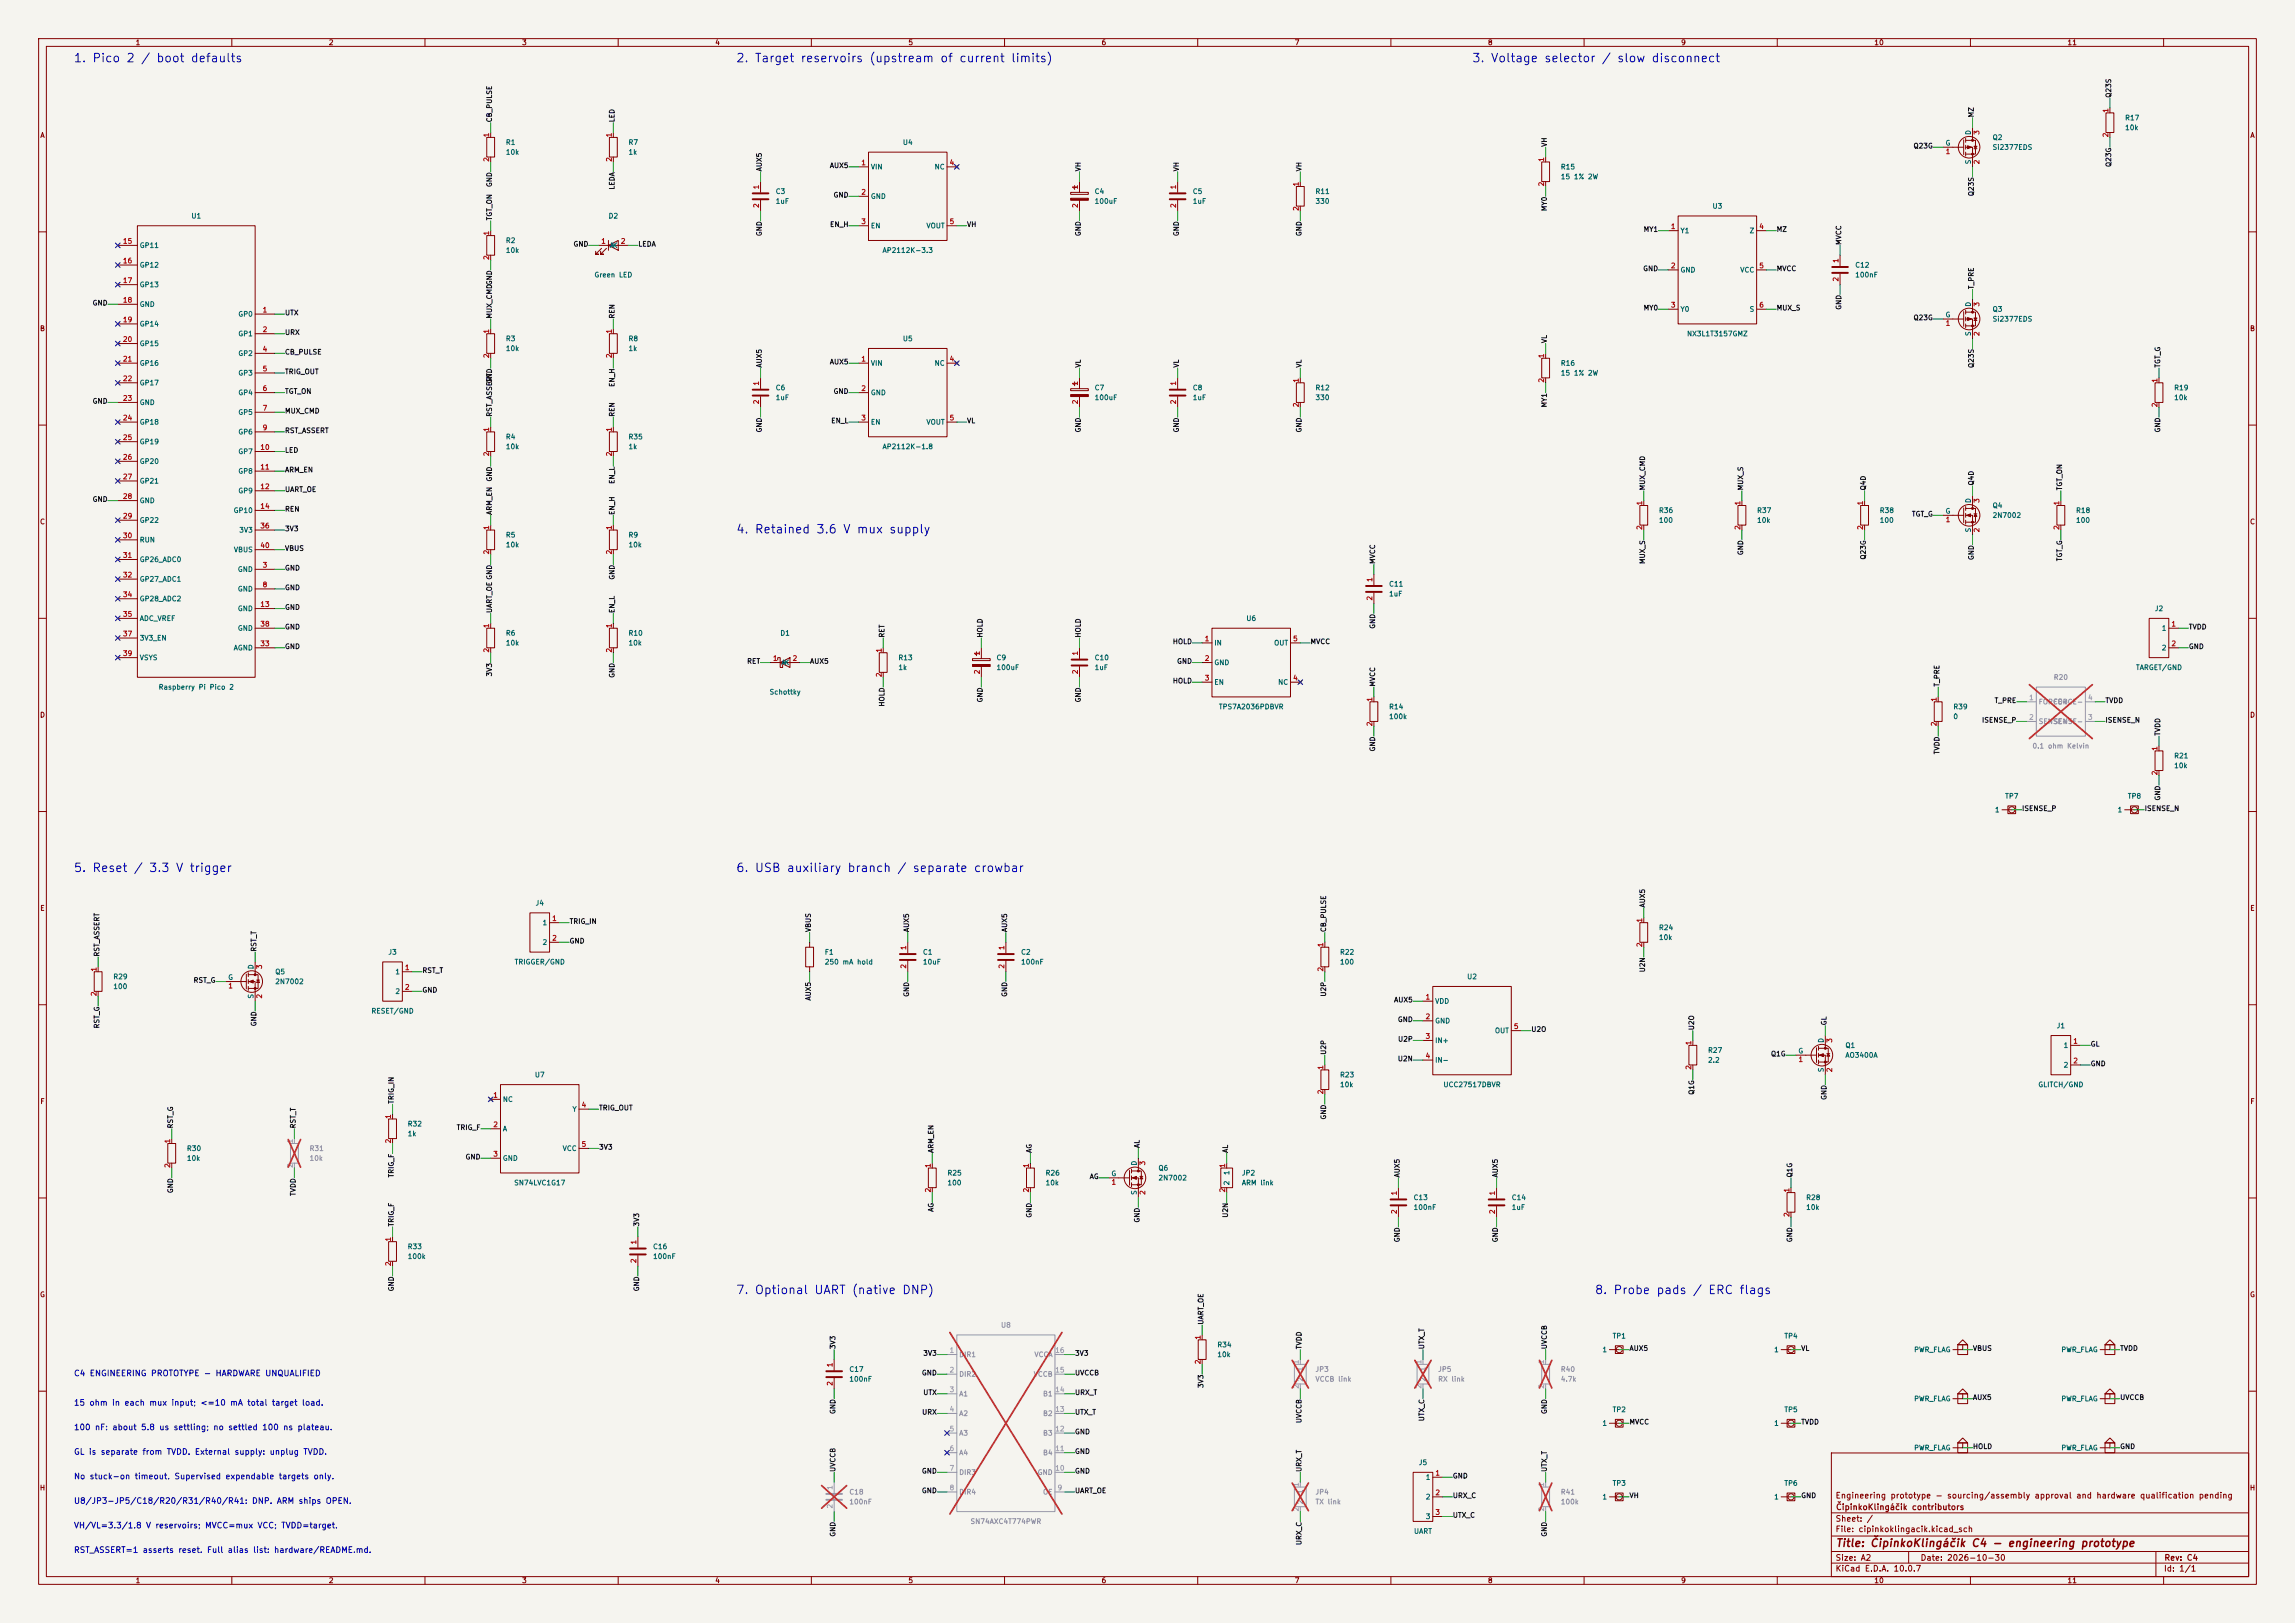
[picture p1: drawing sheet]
<svg xmlns="http://www.w3.org/2000/svg" width="594mm" height="420mm" viewBox="0 0 594 420" stroke-linecap="round" stroke-linejoin="round" font-family="sans-serif">
<defs><g id="words">
<g font-size="2.2" fill="#0000c2">
<text x="18.9" y="16.7">1. Pico 2 / boot defaults</text>
<text x="190.4" y="16.7">2. Target reservoirs (upstream of current limits)</text>
<text x="380.9" y="16.7">3. Voltage selector / slow disconnect</text>
<text x="190.4" y="138.6">4. Retained 3.6 V mux supply</text>
<text x="18.9" y="226.2">5. Reset / 3.3 V trigger</text>
<text x="190.4" y="226.2">6. USB auxiliary branch / separate crowbar</text>
<text x="190.4" y="335.4">7. Optional UART (native DNP)</text>
<text x="412.6" y="335.4">8. Probe pads / ERC flags</text>
</g>
<text font-size="2" fill="#840000" x="475" y="400.8">Title: ČipinkoKlingáčik C4 - engineering prototype</text>
<g font-size="1.5" fill="#0000c2">
<text x="19" y="356.5">C4 ENGINEERING PROTOTYPE - HARDWARE UNQUALIFIED</text>
<text x="19" y="364.1">15 ohm in each mux input; &lt;=10 mA total target load.</text>
<text x="19" y="370.5">100 nF: about 5.8 us settling; no settled 100 ns plateau.</text>
<text x="19" y="376.8">GL is separate from TVDD. External supply: unplug TVDD.</text>
<text x="19" y="383.2">No stuck-on timeout. Supervised expendable targets only.</text>
<text x="19" y="389.5">U8/JP3-JP5/C18/R20/R31/R40/R41: DNP. ARM ships OPEN.</text>
<text x="19" y="395.9">VH/VL=3.3/1.8 V reservoirs; MVCC=mux VCC; TVDD=target.</text>
<text x="19" y="402.2">RST_ASSERT=1 asserts reset. Full alias list: hardware/README.md.</text>
</g>
<g font-size="1.5" fill="#840000">
<text x="475" y="388.1">Engineering prototype - sourcing/assembly approval and hardware qualification pending</text>
<text x="475" y="394.1">Sheet: /</text>
<text x="475.1" y="391.1">ČipinkoKlingáčik contributors</text>
<text x="475" y="396.8">File: cipinkoklingacik.kicad_sch</text>
<text x="475" y="407">KiCad E.D.A. 10.0.7</text>
<text x="475" y="404.2">Size: A2</text>
<text x="497" y="404.2">Date: 2026-10-30</text>
<text x="560" y="407">Id: 1/1</text>
<text x="560.1" y="404.2">Rev: C4</text>
</g>
<g font-size="1.3" fill="#840000">
<text x="35" y="12">1</text>
<text x="85" y="12">2</text>
<text x="135" y="12">3</text>
<text x="185" y="12">4</text>
<text x="235" y="12">5</text>
<text x="285" y="12">6</text>
<text x="335" y="12">7</text>
<text x="385" y="12">8</text>
<text x="435" y="12">9</text>
<text x="485" y="12">10</text>
<text x="535" y="12">11</text>
<text x="10.3" y="36">A</text>
<text x="582.3" y="36">A</text>
<text x="10.2" y="86">B</text>
<text x="582.2" y="86">B</text>
<text x="10.2" y="136">C</text>
<text x="582.2" y="136">C</text>
<text x="10.2" y="186">D</text>
<text x="582.2" y="186">D</text>
<text x="10.3" y="236">E</text>
<text x="582.3" y="236">E</text>
<text x="10.3" y="286">F</text>
<text x="582.3" y="286">F</text>
<text x="10.2" y="336">G</text>
<text x="582.2" y="336">G</text>
<text x="10.2" y="386">H</text>
<text x="582.2" y="386">H</text>
<text x="35" y="410">1</text>
<text x="85" y="410">2</text>
<text x="135" y="410">3</text>
<text x="185" y="410">4</text>
<text x="235" y="410">5</text>
<text x="285" y="410">6</text>
<text x="335" y="410">7</text>
<text x="385" y="410">8</text>
<text x="435" y="410">9</text>
<text x="485" y="410">10</text>
<text x="535" y="410">11</text>
</g>
<g font-size="1.3" fill="#a90000">
<text x="546" y="29.3" transform="rotate(-90 546 29.3)">1</text>
<text x="126.9" y="35.7" transform="rotate(-90 126.9 35.7)">1</text>
<text x="158.6" y="35.7" transform="rotate(-90 158.6 35.7)">1</text>
<text x="512.6" y="35" transform="rotate(-90 512.6 35)">3</text>
<text x="546" y="35.7" transform="rotate(-90 546 35.7)">2</text>
<text x="503.5" y="40.2">1</text>
<text x="126.9" y="42" transform="rotate(-90 126.9 42)">2</text>
<text x="158.6" y="42" transform="rotate(-90 158.6 42)">2</text>
<text x="222.8" y="43">1</text>
<text x="245.6" y="43">4</text>
<text x="399.9" y="42" transform="rotate(-90 399.9 42)">1</text>
<text x="512.6" y="42.6" transform="rotate(-90 512.6 42.6)">2</text>
<text x="196.7" y="53.9" transform="rotate(-90 196.7 53.9)">2</text>
<text x="196.7" y="49.1" transform="rotate(-90 196.7 49.1)">1</text>
<text x="222.8" y="50.7">2</text>
<text x="279.3" y="53.9" transform="rotate(-90 279.3 53.9)">2</text>
<text x="279.3" y="49.1" transform="rotate(-90 279.3 49.1)">1</text>
<text x="304.7" y="53.9" transform="rotate(-90 304.7 53.9)">2</text>
<text x="304.7" y="49.1" transform="rotate(-90 304.7 49.1)">1</text>
<text x="336.4" y="48.4" transform="rotate(-90 336.4 48.4)">1</text>
<text x="399.9" y="48.4" transform="rotate(-90 399.9 48.4)">2</text>
<text x="222.8" y="58.3">3</text>
<text x="245.6" y="58.3">5</text>
<text x="336.4" y="54.7" transform="rotate(-90 336.4 54.7)">2</text>
<text x="432.3" y="59.6">1</text>
<text x="455.2" y="59.6">4</text>
<text x="31.7" y="63.4">15</text>
<text x="126.9" y="61.1" transform="rotate(-90 126.9 61.1)">1</text>
<text x="155.5" y="63.4">1</text>
<text x="160.6" y="63.4">2</text>
<text x="31.7" y="68.4">16</text>
<text x="126.9" y="67.4" transform="rotate(-90 126.9 67.4)">2</text>
<text x="432.3" y="69.7">2</text>
<text x="455.2" y="69.7">5</text>
<text x="476.1" y="68.2" transform="rotate(-90 476.1 68.2)">1</text>
<text x="31.7" y="73.5">17</text>
<text x="476.1" y="73" transform="rotate(-90 476.1 73)">2</text>
<text x="31.7" y="78.6">18</text>
<text x="31.7" y="83.7">19</text>
<text x="67.8" y="81.1">1</text>
<text x="432.3" y="79.9">3</text>
<text x="455.2" y="79.9">6</text>
<text x="512.6" y="79.5" transform="rotate(-90 512.6 79.5)">3</text>
<text x="31.7" y="88.8">20</text>
<text x="67.8" y="86.2">2</text>
<text x="126.9" y="86.5" transform="rotate(-90 126.9 86.5)">1</text>
<text x="158.6" y="86.5" transform="rotate(-90 158.6 86.5)">1</text>
<text x="503.5" y="84.6">1</text>
<text x="512.6" y="87.1" transform="rotate(-90 512.6 87.1)">2</text>
<text x="31.7" y="93.8">21</text>
<text x="67.8" y="91.3">4</text>
<text x="126.9" y="92.8" transform="rotate(-90 126.9 92.8)">2</text>
<text x="158.6" y="92.8" transform="rotate(-90 158.6 92.8)">2</text>
<text x="222.8" y="93.8">1</text>
<text x="245.6" y="93.8">4</text>
<text x="399.9" y="92.8" transform="rotate(-90 399.9 92.8)">1</text>
<text x="31.7" y="98.9">22</text>
<text x="67.8" y="96.4">5</text>
<text x="67.8" y="101.5">6</text>
<text x="196.7" y="99.9" transform="rotate(-90 196.7 99.9)">1</text>
<text x="222.8" y="101.5">2</text>
<text x="279.3" y="99.9" transform="rotate(-90 279.3 99.9)">1</text>
<text x="304.7" y="99.9" transform="rotate(-90 304.7 99.9)">1</text>
<text x="336.4" y="99.2" transform="rotate(-90 336.4 99.2)">1</text>
<text x="399.9" y="99.2" transform="rotate(-90 399.9 99.2)">2</text>
<text x="558.7" y="99.2" transform="rotate(-90 558.7 99.2)">1</text>
<text x="31.7" y="104">23</text>
<text x="67.8" y="106.5">7</text>
<text x="196.7" y="104.7" transform="rotate(-90 196.7 104.7)">2</text>
<text x="279.3" y="104.7" transform="rotate(-90 279.3 104.7)">2</text>
<text x="304.7" y="104.7" transform="rotate(-90 304.7 104.7)">2</text>
<text x="336.4" y="105.5" transform="rotate(-90 336.4 105.5)">2</text>
<text x="558.7" y="105.5" transform="rotate(-90 558.7 105.5)">2</text>
<text x="31.7" y="109.1">24</text>
<text x="67.8" y="111.6">9</text>
<text x="126.9" y="111.9" transform="rotate(-90 126.9 111.9)">1</text>
<text x="158.6" y="111.9" transform="rotate(-90 158.6 111.9)">1</text>
<text x="222.8" y="109.1">3</text>
<text x="245.6" y="109.1">5</text>
<text x="31.7" y="114.2">25</text>
<text x="31.7" y="119.2">26</text>
<text x="67.2" y="116.7">10</text>
<text x="126.9" y="118.2" transform="rotate(-90 126.9 118.2)">2</text>
<text x="158.6" y="118.2" transform="rotate(-90 158.6 118.2)">2</text>
<text x="31.7" y="124.3">27</text>
<text x="67.2" y="121.8">11</text>
<text x="31.7" y="129.4">28</text>
<text x="67.2" y="126.9">12</text>
<text x="67.2" y="131.9">14</text>
<text x="425.3" y="130.9" transform="rotate(-90 425.3 130.9)">1</text>
<text x="450.7" y="130.9" transform="rotate(-90 450.7 130.9)">1</text>
<text x="482.5" y="130.9" transform="rotate(-90 482.5 130.9)">1</text>
<text x="512.6" y="130.3" transform="rotate(-90 512.6 130.3)">3</text>
<text x="533.3" y="130.9" transform="rotate(-90 533.3 130.9)">1</text>
<text x="31.7" y="134.5">29</text>
<text x="67.2" y="137">36</text>
<text x="126.9" y="137.3" transform="rotate(-90 126.9 137.3)">1</text>
<text x="158.6" y="137.3" transform="rotate(-90 158.6 137.3)">1</text>
<text x="425.3" y="137.3" transform="rotate(-90 425.3 137.3)">2</text>
<text x="450.7" y="137.3" transform="rotate(-90 450.7 137.3)">2</text>
<text x="482.5" y="137.3" transform="rotate(-90 482.5 137.3)">2</text>
<text x="503.5" y="135.4">1</text>
<text x="512.6" y="137.9" transform="rotate(-90 512.6 137.9)">2</text>
<text x="533.3" y="137.3" transform="rotate(-90 533.3 137.3)">2</text>
<text x="31.7" y="139.6">30</text>
<text x="67.2" y="142.1">40</text>
<text x="126.9" y="143.6" transform="rotate(-90 126.9 143.6)">2</text>
<text x="158.6" y="143.6" transform="rotate(-90 158.6 143.6)">2</text>
<text x="31.7" y="144.6">31</text>
<text x="31.7" y="149.7">32</text>
<text x="67.8" y="147.2">3</text>
<text x="31.7" y="154.8">34</text>
<text x="67.8" y="152.3">8</text>
<text x="355.5" y="155.5" transform="rotate(-90 355.5 155.5)">2</text>
<text x="355.5" y="150.7" transform="rotate(-90 355.5 150.7)">1</text>
<text x="31.7" y="159.9">35</text>
<text x="67.2" y="157.3">13</text>
<text x="31.7" y="165">37</text>
<text x="67.2" y="167.5">33</text>
<text x="67.2" y="162.4">38</text>
<text x="126.9" y="162.7" transform="rotate(-90 126.9 162.7)">1</text>
<text x="158.6" y="162.7" transform="rotate(-90 158.6 162.7)">1</text>
<text x="311.7" y="166.2">1</text>
<text x="334.5" y="166.2">5</text>
<text x="561.9" y="162.4">1</text>
<text x="561.9" y="167.5">2</text>
<text x="31.7" y="170">39</text>
<text x="126.9" y="169" transform="rotate(-90 126.9 169)">2</text>
<text x="158.6" y="169" transform="rotate(-90 158.6 169)">2</text>
<text x="199.9" y="171.3">1</text>
<text x="205" y="171.3">2</text>
<text x="228.5" y="169" transform="rotate(-90 228.5 169)">1</text>
<text x="253.9" y="169.8" transform="rotate(-90 253.9 169.8)">1</text>
<text x="279.3" y="169.8" transform="rotate(-90 279.3 169.8)">1</text>
<text x="311.7" y="171.3">2</text>
<text x="228.5" y="175.4" transform="rotate(-90 228.5 175.4)">2</text>
<text x="253.9" y="174.6" transform="rotate(-90 253.9 174.6)">2</text>
<text x="279.3" y="174.6" transform="rotate(-90 279.3 174.6)">2</text>
<text x="311.7" y="176.4">3</text>
<text x="334.5" y="176.4">4</text>
<text x="355.5" y="181.7" transform="rotate(-90 355.5 181.7)">1</text>
<text x="501.5" y="181.7" transform="rotate(-90 501.5 181.7)">1</text>
<text x="355.5" y="188.1" transform="rotate(-90 355.5 188.1)">2</text>
<text x="501.5" y="188.1" transform="rotate(-90 501.5 188.1)">2</text>
<text x="558.7" y="194.4" transform="rotate(-90 558.7 194.4)">1</text>
<text x="558.7" y="200.8" transform="rotate(-90 558.7 200.8)">2</text>
<text x="142.8" y="238.6">1</text>
<text x="425.3" y="238.9" transform="rotate(-90 425.3 238.9)">1</text>
<text x="142.8" y="243.7">2</text>
<text x="234.8" y="246" transform="rotate(-90 234.8 246)">1</text>
<text x="260.2" y="246" transform="rotate(-90 260.2 246)">1</text>
<text x="342.8" y="245.2" transform="rotate(-90 342.8 245.2)">1</text>
<text x="425.3" y="245.2" transform="rotate(-90 425.3 245.2)">2</text>
<text x="25.3" y="251.6" transform="rotate(-90 25.3 251.6)">1</text>
<text x="68.1" y="250.9" transform="rotate(-90 68.1 250.9)">3</text>
<text x="104.7" y="251.3">1</text>
<text x="234.8" y="250.8" transform="rotate(-90 234.8 250.8)">2</text>
<text x="260.2" y="250.8" transform="rotate(-90 260.2 250.8)">2</text>
<text x="342.8" y="251.6" transform="rotate(-90 342.8 251.6)">2</text>
<text x="25.3" y="257.9" transform="rotate(-90 25.3 257.9)">2</text>
<text x="59" y="256.1">1</text>
<text x="104.7" y="256.4">2</text>
<text x="68.1" y="258.5" transform="rotate(-90 68.1 258.5)">2</text>
<text x="368.8" y="258.9">1</text>
<text x="368.8" y="264">2</text>
<text x="368.8" y="269.1">3</text>
<text x="391.7" y="266.6">5</text>
<text x="474.5" y="270" transform="rotate(-90 474.5 270)">3</text>
<text x="368.8" y="274.2">4</text>
<text x="438" y="270.6" transform="rotate(-90 438 270.6)">1</text>
<text x="465.4" y="275.1">1</text>
<text x="536.5" y="270.4">1</text>
<text x="536.5" y="275.5">2</text>
<text x="342.8" y="277" transform="rotate(-90 342.8 277)">1</text>
<text x="438" y="277" transform="rotate(-90 438 277)">2</text>
<text x="474.5" y="277.6" transform="rotate(-90 474.5 277.6)">2</text>
<text x="127.5" y="284.3">1</text>
<text x="150.4" y="286.9">4</text>
<text x="342.8" y="283.3" transform="rotate(-90 342.8 283.3)">2</text>
<text x="101.5" y="289.7" transform="rotate(-90 101.5 289.7)">1</text>
<text x="127.5" y="292">2</text>
<text x="44.3" y="296" transform="rotate(-90 44.3 296)">1</text>
<text x="101.5" y="296" transform="rotate(-90 101.5 296)">2</text>
<text x="127.5" y="299.6">3</text>
<text x="150.4" y="297">5</text>
<text x="44.3" y="302.4" transform="rotate(-90 44.3 302.4)">2</text>
<text x="241.2" y="302.4" transform="rotate(-90 241.2 302.4)">1</text>
<text x="266.6" y="302.4" transform="rotate(-90 266.6 302.4)">1</text>
<text x="296.7" y="301.7" transform="rotate(-90 296.7 301.7)">3</text>
<text x="317.4" y="302.4" transform="rotate(-90 317.4 302.4)">1</text>
<text x="241.2" y="308.7" transform="rotate(-90 241.2 308.7)">2</text>
<text x="266.6" y="308.7" transform="rotate(-90 266.6 308.7)">2</text>
<text x="287.6" y="306.9">1</text>
<text x="296.7" y="309.3" transform="rotate(-90 296.7 309.3)">2</text>
<text x="317.4" y="308.7" transform="rotate(-90 317.4 308.7)">2</text>
<text x="361.8" y="309.5" transform="rotate(-90 361.8 309.5)">1</text>
<text x="387.2" y="309.5" transform="rotate(-90 387.2 309.5)">1</text>
<text x="463.4" y="308.7" transform="rotate(-90 463.4 308.7)">1</text>
<text x="361.8" y="314.3" transform="rotate(-90 361.8 314.3)">2</text>
<text x="387.2" y="314.3" transform="rotate(-90 387.2 314.3)">2</text>
<text x="463.4" y="315.1" transform="rotate(-90 463.4 315.1)">2</text>
<text x="101.5" y="321.4" transform="rotate(-90 101.5 321.4)">1</text>
<text x="165" y="322.2" transform="rotate(-90 165 322.2)">1</text>
<text x="101.5" y="327.8" transform="rotate(-90 101.5 327.8)">2</text>
<text x="165" y="327" transform="rotate(-90 165 327)">2</text>
<text x="311" y="346.8" transform="rotate(-90 311 346.8)">1</text>
<text x="215.8" y="353.9" transform="rotate(-90 215.8 353.9)">1</text>
<text x="311" y="353.2" transform="rotate(-90 311 353.2)">2</text>
<text x="215.8" y="358.7" transform="rotate(-90 215.8 358.7)">2</text>
<text x="371.4" y="382.1">1</text>
<text x="371.4" y="387.2">2</text>
<text x="371.4" y="392.3">3</text>
</g>
<g font-size="1.3" fill="#0f0f0f">
<text x="546.7" y="25.4" transform="rotate(-90 546.7 25.4)">Q23S</text>
<text x="127.6" y="31.8" transform="rotate(-90 127.6 31.8)">CB_PULSE</text>
<text x="159.4" y="31.8" transform="rotate(-90 159.4 31.8)">LED</text>
<text x="511.2" y="30.5" transform="rotate(-90 511.2 30.5)">MZ</text>
<text x="400.7" y="38.1" transform="rotate(-90 400.7 38.1)">VH</text>
<text x="495.1" y="38.7">Q23G</text>
<text x="197.5" y="44.5" transform="rotate(-90 197.5 44.5)">AUX5</text>
<text x="214.6" y="43.8">AUX5</text>
<text x="280" y="44.5" transform="rotate(-90 280 44.5)">VH</text>
<text x="305.4" y="44.5" transform="rotate(-90 305.4 44.5)">VH</text>
<text x="337.2" y="44.5" transform="rotate(-90 337.2 44.5)">VH</text>
<text x="546.7" y="43.3" transform="rotate(-90 546.7 43.3)">Q23G</text>
<text x="127.6" y="48.5" transform="rotate(-90 127.6 48.5)">GND</text>
<text x="159.4" y="49.2" transform="rotate(-90 159.4 49.2)">LEDA</text>
<text x="215.6" y="51.4">GND</text>
<text x="511.2" y="50.9" transform="rotate(-90 511.2 50.9)">Q23S</text>
<text x="127.6" y="57.2" transform="rotate(-90 127.6 57.2)">TGT_ON</text>
<text x="214.7" y="59">EN_H</text>
<text x="250.2" y="59">VH</text>
<text x="400.7" y="54.8" transform="rotate(-90 400.7 54.8)">MY0</text>
<text x="148.3" y="64.1">GND</text>
<text x="165.1" y="64.1">LEDA</text>
<text x="197.5" y="61.2" transform="rotate(-90 197.5 61.2)">GND</text>
<text x="280" y="61.2" transform="rotate(-90 280 61.2)">GND</text>
<text x="305.4" y="61.2" transform="rotate(-90 305.4 61.2)">GND</text>
<text x="337.2" y="61.2" transform="rotate(-90 337.2 61.2)">GND</text>
<text x="425.3" y="60.3">MY1</text>
<text x="459.7" y="60.3">MZ</text>
<text x="476.9" y="63.5" transform="rotate(-90 476.9 63.5)">MVCC</text>
<text x="425.2" y="70.5">GND</text>
<text x="459.7" y="70.5">MVCC</text>
<text x="511.2" y="75" transform="rotate(-90 511.2 75)">T_PRE</text>
<text x="23.8" y="79.4">GND</text>
<text x="73.6" y="81.9">UTX</text>
<text x="127.6" y="82.6" transform="rotate(-90 127.6 82.6)">MUX_CMDGND</text>
<text x="159.4" y="82.6" transform="rotate(-90 159.4 82.6)">REN</text>
<text x="425.3" y="80.6">MY0</text>
<text x="459.7" y="80.6">MUX_S</text>
<text x="476.9" y="80.3" transform="rotate(-90 476.9 80.3)">GND</text>
<text x="495.1" y="83.2">Q23G</text>
<text x="73.6" y="87">URX</text>
<text x="400.7" y="88.9" transform="rotate(-90 400.7 88.9)">VL</text>
<text x="73.6" y="92.1">CB_PULSE</text>
<text x="197.5" y="95.3" transform="rotate(-90 197.5 95.3)">AUX5</text>
<text x="214.6" y="94.6">AUX5</text>
<text x="280" y="95.3" transform="rotate(-90 280 95.3)">VL</text>
<text x="305.4" y="95.3" transform="rotate(-90 305.4 95.3)">VL</text>
<text x="337.2" y="95.3" transform="rotate(-90 337.2 95.3)">VL</text>
<text x="511.2" y="95.4" transform="rotate(-90 511.2 95.4)">Q23S</text>
<text x="559.4" y="95.3" transform="rotate(-90 559.4 95.3)">TGT_G</text>
<text x="73.6" y="97.1">TRIG_OUT</text>
<text x="127.6" y="99.3" transform="rotate(-90 127.6 99.3)">GND</text>
<text x="159.4" y="100.3" transform="rotate(-90 159.4 100.3)">EN_H</text>
<text x="23.8" y="104.8">GND</text>
<text x="73.6" y="102.2">TGT_ON</text>
<text x="73.6" y="107.3">MUX_CMD</text>
<text x="127.6" y="108" transform="rotate(-90 127.6 108)">RST_ASSERT</text>
<text x="159.4" y="108" transform="rotate(-90 159.4 108)">REN</text>
<text x="215.6" y="102.2">GND</text>
<text x="400.7" y="105.6" transform="rotate(-90 400.7 105.6)">MY1</text>
<text x="73.6" y="112.4">RST_ASSERT</text>
<text x="197.5" y="112" transform="rotate(-90 197.5 112)">GND</text>
<text x="215" y="109.8">EN_L</text>
<text x="250.2" y="109.8">VL</text>
<text x="280" y="112" transform="rotate(-90 280 112)">GND</text>
<text x="305.4" y="112" transform="rotate(-90 305.4 112)">GND</text>
<text x="337.2" y="112" transform="rotate(-90 337.2 112)">GND</text>
<text x="559.4" y="112" transform="rotate(-90 559.4 112)">GND</text>
<text x="73.6" y="117.5">LED</text>
<text x="73.6" y="122.5">ARM_EN</text>
<text x="127.6" y="124.7" transform="rotate(-90 127.6 124.7)">GND</text>
<text x="159.4" y="125.4" transform="rotate(-90 159.4 125.4)">EN_L</text>
<text x="511.2" y="125.8" transform="rotate(-90 511.2 125.8)">Q4D</text>
<text x="23.8" y="130.2">GND</text>
<text x="73.6" y="127.6">UART_OE</text>
<text x="426.1" y="127" transform="rotate(-90 426.1 127)">MUX_CMD</text>
<text x="451.5" y="127" transform="rotate(-90 451.5 127)">MUX_S</text>
<text x="483.2" y="127" transform="rotate(-90 483.2 127)">Q4D</text>
<text x="534" y="127" transform="rotate(-90 534 127)">TGT_ON</text>
<text x="73.6" y="132.7">REN</text>
<text x="73.6" y="137.8">3V3</text>
<text x="127.6" y="133.4" transform="rotate(-90 127.6 133.4)">ARM_EN</text>
<text x="159.4" y="133.4" transform="rotate(-90 159.4 133.4)">EN_H</text>
<text x="494.7" y="134">TGT_G</text>
<text x="73.6" y="142.9">VBUS</text>
<text x="451.5" y="143.8" transform="rotate(-90 451.5 143.8)">GND</text>
<text x="73.6" y="147.9">GND</text>
<text x="356.2" y="146.1" transform="rotate(-90 356.2 146.1)">MVCC</text>
<text x="426.1" y="146.1" transform="rotate(-90 426.1 146.1)">MUX_S</text>
<text x="483.2" y="144.9" transform="rotate(-90 483.2 144.9)">Q23G</text>
<text x="511.2" y="145.1" transform="rotate(-90 511.2 145.1)">GND</text>
<text x="534" y="145.4" transform="rotate(-90 534 145.4)">TGT_G</text>
<text x="73.6" y="153">GND</text>
<text x="159.4" y="150.1" transform="rotate(-90 159.4 150.1)">GND</text>
<text x="73.6" y="158.1">GND</text>
<text x="127.6" y="158.8" transform="rotate(-90 127.6 158.8)">UART_OE GND</text>
<text x="159.4" y="158.8" transform="rotate(-90 159.4 158.8)">EN_L</text>
<text x="73.6" y="163.2">GND</text>
<text x="229.2" y="165.1" transform="rotate(-90 229.2 165.1)">RET</text>
<text x="254.6" y="165.1" transform="rotate(-90 254.6 165.1)">HOLD</text>
<text x="280" y="165.1" transform="rotate(-90 280 165.1)">HOLD</text>
<text x="303.4" y="167">HOLD</text>
<text x="339.1" y="167">MVCC</text>
<text x="356.2" y="162.8" transform="rotate(-90 356.2 162.8)">GND</text>
<text x="566.4" y="163.2">TVDD</text>
<text x="73.6" y="168.3">GND</text>
<text x="193.2" y="172.1">RET</text>
<text x="209.5" y="172.1">AUX5</text>
<text x="304.5" y="172.1">GND</text>
<text x="566.4" y="168.3">GND</text>
<text x="127.6" y="175.2" transform="rotate(-90 127.6 175.2)">3V3</text>
<text x="159.4" y="175.5" transform="rotate(-90 159.4 175.5)">GND</text>
<text x="303.4" y="177.1">HOLD</text>
<text x="356.2" y="177.8" transform="rotate(-90 356.2 177.8)">MVCC</text>
<text x="502.3" y="177.8" transform="rotate(-90 502.3 177.8)">T_PRE</text>
<text x="229.2" y="183" transform="rotate(-90 229.2 183)">HOLD</text>
<text x="254.6" y="181.9" transform="rotate(-90 254.6 181.9)">GND</text>
<text x="280" y="181.9" transform="rotate(-90 280 181.9)">GND</text>
<text x="516.1" y="182.2">T_PRE</text>
<text x="544.8" y="182.2">TVDD</text>
<text x="512.9" y="187.3">ISENSE_P</text>
<text x="544.8" y="187.3">ISENSE_N</text>
<text x="559.4" y="190.5" transform="rotate(-90 559.4 190.5)">TVDD</text>
<text x="356.2" y="194.6" transform="rotate(-90 356.2 194.6)">GND</text>
<text x="502.3" y="195.3" transform="rotate(-90 502.3 195.3)">TVDD</text>
<text x="559.4" y="207.3" transform="rotate(-90 559.4 207.3)">GND</text>
<text x="523.2" y="210.2">ISENSE_P</text>
<text x="555" y="210.2">ISENSE_N</text>
<text x="147.3" y="239.4">TRIG_IN</text>
<text x="426.1" y="235" transform="rotate(-90 426.1 235)">AUX5</text>
<text x="147.3" y="244.5">GND</text>
<text x="210.2" y="241.3" transform="rotate(-90 210.2 241.3)">VBUS</text>
<text x="235.6" y="241.3" transform="rotate(-90 235.6 241.3)">AUX5</text>
<text x="261" y="241.3" transform="rotate(-90 261 241.3)">AUX5</text>
<text x="343.5" y="241.3" transform="rotate(-90 343.5 241.3)">CB_PULSE</text>
<text x="26" y="247.7" transform="rotate(-90 26 247.7)">RST_ASSERT</text>
<text x="66.7" y="246.4" transform="rotate(-90 66.7 246.4)">RST_T</text>
<text x="426.1" y="251.7" transform="rotate(-90 426.1 251.7)">U2N</text>
<text x="50" y="254.6">RST_G</text>
<text x="109.2" y="252.1">RST_T</text>
<text x="109.2" y="257.2">GND</text>
<text x="210.2" y="259.1" transform="rotate(-90 210.2 259.1)">AUX5</text>
<text x="235.6" y="258.1" transform="rotate(-90 235.6 258.1)">GND</text>
<text x="261" y="258.1" transform="rotate(-90 261 258.1)">GND</text>
<text x="343.5" y="258" transform="rotate(-90 343.5 258)">U2P</text>
<text x="360.7" y="259.7">AUX5</text>
<text x="26" y="266.3" transform="rotate(-90 26 266.3)">RST_G</text>
<text x="66.7" y="265.7" transform="rotate(-90 66.7 265.7)">GND</text>
<text x="361.7" y="264.8">GND</text>
<text x="361.7" y="269.9">U2P</text>
<text x="396.2" y="267.3">U2O</text>
<text x="438.8" y="266.7" transform="rotate(-90 438.8 266.7)">U2O</text>
<text x="473.1" y="265.5" transform="rotate(-90 473.1 265.5)">GL</text>
<text x="343.5" y="273.1" transform="rotate(-90 343.5 273.1)">U2P</text>
<text x="361.7" y="274.9">U2N</text>
<text x="458.2" y="273.7">Q1G</text>
<text x="541" y="271.1">GL</text>
<text x="541" y="276.2">GND</text>
<text x="102.2" y="285.8" transform="rotate(-90 102.2 285.8)">TRIG_IN</text>
<text x="154.9" y="287.6">TRIG_OUT</text>
<text x="438.8" y="283.4" transform="rotate(-90 438.8 283.4)">Q1G</text>
<text x="473.1" y="284.8" transform="rotate(-90 473.1 284.8)">GND</text>
<text x="45.1" y="292.1" transform="rotate(-90 45.1 292.1)">RST_G</text>
<text x="76.8" y="292.1" transform="rotate(-90 76.8 292.1)">RST_T</text>
<text x="118.1" y="292.7">TRIG_F</text>
<text x="343.5" y="289.8" transform="rotate(-90 343.5 289.8)">GND</text>
<text x="154.9" y="297.8">3V3</text>
<text x="241.9" y="298.5" transform="rotate(-90 241.9 298.5)">ARM_EN</text>
<text x="267.3" y="298.5" transform="rotate(-90 267.3 298.5)">AG</text>
<text x="295.3" y="297.2" transform="rotate(-90 295.3 297.2)">AL</text>
<text x="318.1" y="298.5" transform="rotate(-90 318.1 298.5)">AL</text>
<text x="102.2" y="304.8" transform="rotate(-90 102.2 304.8)">TRIG_F</text>
<text x="120.4" y="300.3">GND</text>
<text x="281.9" y="305.4">AG</text>
<text x="362.6" y="304.8" transform="rotate(-90 362.6 304.8)">AUX5</text>
<text x="388" y="304.8" transform="rotate(-90 388 304.8)">AUX5</text>
<text x="464.2" y="304.8" transform="rotate(-90 464.2 304.8)">Q1G</text>
<text x="45.1" y="308.9" transform="rotate(-90 45.1 308.9)">GND</text>
<text x="76.8" y="309.6" transform="rotate(-90 76.8 309.6)">TVDD</text>
<text x="102.2" y="317.5" transform="rotate(-90 102.2 317.5)">TRIG_F</text>
<text x="165.7" y="317.5" transform="rotate(-90 165.7 317.5)">3V3</text>
<text x="241.9" y="313.7" transform="rotate(-90 241.9 313.7)">AG</text>
<text x="267.3" y="315.2" transform="rotate(-90 267.3 315.2)">GND</text>
<text x="295.3" y="316.5" transform="rotate(-90 295.3 316.5)">GND</text>
<text x="318.1" y="315.2" transform="rotate(-90 318.1 315.2)">U2N</text>
<text x="362.6" y="321.6" transform="rotate(-90 362.6 321.6)">GND</text>
<text x="388" y="321.6" transform="rotate(-90 388 321.6)">GND</text>
<text x="464.2" y="321.6" transform="rotate(-90 464.2 321.6)">GND</text>
<text x="102.2" y="334.3" transform="rotate(-90 102.2 334.3)">GND</text>
<text x="165.7" y="334.3" transform="rotate(-90 165.7 334.3)">GND</text>
<text x="311.8" y="342.9" transform="rotate(-90 311.8 342.9)">UART_OE</text>
<text x="216.5" y="349.3" transform="rotate(-90 216.5 349.3)">3V3</text>
<text x="238.8" y="351.1">3V3</text>
<text x="278.1" y="351.1">3V3</text>
<text x="337.2" y="349.3" transform="rotate(-90 337.2 349.3)">TVDD</text>
<text x="368.9" y="349.3" transform="rotate(-90 368.9 349.3)">UTX_T</text>
<text x="400.7" y="349.3" transform="rotate(-90 400.7 349.3)">UVCCB</text>
<text x="421.6" y="349.9">AUX5</text>
<text x="466.1" y="349.9">VL</text>
<text x="510.5" y="349.9">VBUS</text>
<text x="548.6" y="349.9">TVDD</text>
<text x="238.5" y="356.2">GND</text>
<text x="278.1" y="356.2">UVCCB</text>
<text x="311.8" y="359.3" transform="rotate(-90 311.8 359.3)">3V3</text>
<text x="238.8" y="361.3">UTX</text>
<text x="278.1" y="361.3">URX_T</text>
<text x="510.5" y="362.6">AUX5</text>
<text x="548.6" y="362.6">UVCCB</text>
<text x="216.5" y="366" transform="rotate(-90 216.5 366)">GND</text>
<text x="238.5" y="366.4">URX</text>
<text x="278.1" y="366.4">UTX_T</text>
<text x="278.1" y="371.5">GND</text>
<text x="337.2" y="368.4" transform="rotate(-90 337.2 368.4)">UVCCB</text>
<text x="368.9" y="367.9" transform="rotate(-90 368.9 367.9)">UTX_C</text>
<text x="400.7" y="366" transform="rotate(-90 400.7 366)">GND</text>
<text x="421.6" y="368.9">MVCC</text>
<text x="466.1" y="368.9">TVDD</text>
<text x="278.1" y="376.5">GND</text>
<text x="510.5" y="375.3">HOLD</text>
<text x="548.6" y="375.3">GND</text>
<text x="216.5" y="381" transform="rotate(-90 216.5 381)">UVCCB</text>
<text x="238.5" y="381.6">GND</text>
<text x="278.1" y="381.6">GND</text>
<text x="337.2" y="381" transform="rotate(-90 337.2 381)">URX_T</text>
<text x="375.9" y="382.9">GND</text>
<text x="400.7" y="381" transform="rotate(-90 400.7 381)">UTX_T</text>
<text x="238.5" y="386.7">GND</text>
<text x="278.1" y="386.7">UART_OE</text>
<text x="375.9" y="388">URX_C</text>
<text x="421.6" y="388">VH</text>
<text x="466.1" y="388">GND</text>
<text x="375.9" y="393">UTX_C</text>
<text x="216.5" y="397.8" transform="rotate(-90 216.5 397.8)">GND</text>
<text x="337.2" y="400" transform="rotate(-90 337.2 400)">URX_C</text>
<text x="400.7" y="397.8" transform="rotate(-90 400.7 397.8)">GND</text>
</g>
<g font-size="1.3" fill="#006464">
<text x="510.4" y="35.1" transform="rotate(-90 510.4 35.1)">D</text>
<text x="549.9" y="31.4">R17</text>
<text x="549.9" y="34">10k</text>
<text x="130.8" y="37.8">R1</text>
<text x="130.8" y="40.3">10k</text>
<text x="162.5" y="37.8">R7</text>
<text x="162.5" y="40.3">1k</text>
<text x="233.6" y="37.8">U4</text>
<text x="503.4" y="38">G</text>
<text x="515.6" y="36.5">Q2</text>
<text x="515.6" y="39.1">Si2377EDS</text>
<text x="225.3" y="44.1">VIN</text>
<text x="241.8" y="44.1">NC</text>
<text x="403.8" y="44.1">R15</text>
<text x="403.8" y="46.7">15 1% 2W</text>
<text x="510.4" y="42.6" transform="rotate(-90 510.4 42.6)">S</text>
<text x="200.6" y="50.5">C3</text>
<text x="200.6" y="53">1uF</text>
<text x="225.3" y="51.8">GND</text>
<text x="283.2" y="50.5">C4</text>
<text x="283.2" y="53">100uF</text>
<text x="308.6" y="50.5">C5</text>
<text x="308.6" y="53">1uF</text>
<text x="340.3" y="50.5">R11</text>
<text x="340.3" y="53">330</text>
<text x="49.4" y="56.8">U1</text>
<text x="157.4" y="56.8">D2</text>
<text x="225.3" y="59.4">EN</text>
<text x="239.7" y="59.4">VOUT</text>
<text x="443.1" y="54.3">U3</text>
<text x="36" y="64.5">GP11</text>
<text x="130.8" y="63.2">R2</text>
<text x="130.8" y="65.7">10k</text>
<text x="157.7" y="64.5">AK</text>
<text x="228.3" y="65.7">AP2112K-3.3</text>
<text x="434.8" y="60.7">Y1</text>
<text x="452.7" y="60.7">Z</text>
<text x="36" y="69.5">GP12</text>
<text x="434.8" y="70.8">GND</text>
<text x="450.3" y="70.8">VCC</text>
<text x="480" y="69.5">C12</text>
<text x="36" y="74.6">GP13</text>
<text x="153.7" y="72.1">Green LED</text>
<text x="480" y="72.1">100nF</text>
<text x="36" y="79.7">GND</text>
<text x="61.6" y="82.2">GP0</text>
<text x="434.8" y="81">Y0</text>
<text x="452.7" y="81">S</text>
<text x="503.4" y="82.4">G</text>
<text x="510.4" y="79.5" transform="rotate(-90 510.4 79.5)">D</text>
<text x="515.6" y="81">Q3</text>
<text x="515.6" y="83.5">Si2377EDS</text>
<text x="36" y="84.8">GP14</text>
<text x="36" y="89.9">GP15</text>
<text x="61.6" y="87.3">GP1</text>
<text x="130.8" y="88.6">R3</text>
<text x="162.5" y="88.6">R8</text>
<text x="233.6" y="88.6">U5</text>
<text x="436.5" y="87.3">NX3L1T3157GMZ</text>
<text x="510.4" y="87.1" transform="rotate(-90 510.4 87.1)">S</text>
<text x="36" y="94.9">GP16</text>
<text x="61.6" y="92.4">GP2</text>
<text x="130.8" y="91.1">10k</text>
<text x="162.5" y="91.1">1k</text>
<text x="225.3" y="94.9">VIN</text>
<text x="241.8" y="94.9">NC</text>
<text x="403.8" y="94.9">R16</text>
<text x="36" y="100">GP17</text>
<text x="61.6" y="97.5">GP3</text>
<text x="200.6" y="101.3">C6</text>
<text x="283.2" y="101.3">C7</text>
<text x="308.6" y="101.3">C8</text>
<text x="340.3" y="101.3">R12</text>
<text x="403.8" y="97.5">15 1% 2W</text>
<text x="562.6" y="101.3">R19</text>
<text x="36" y="105.1">GND</text>
<text x="61.6" y="102.6">GP4</text>
<text x="61.6" y="107.6">GP5</text>
<text x="200.6" y="103.8">1uF</text>
<text x="225.3" y="102.6">GND</text>
<text x="283.2" y="103.8">100uF</text>
<text x="308.6" y="103.8">1uF</text>
<text x="340.3" y="103.8">330</text>
<text x="562.6" y="103.8">10k</text>
<text x="36" y="110.2">GP18</text>
<text x="61.6" y="112.7">GP6</text>
<text x="130.8" y="114">R4</text>
<text x="162.5" y="114">R35</text>
<text x="225.3" y="110.2">EN</text>
<text x="239.7" y="110.2">VOUT</text>
<text x="36" y="115.3">GP19</text>
<text x="61.6" y="117.8">GP7</text>
<text x="130.8" y="116.5">10k</text>
<text x="162.5" y="116.5">1k</text>
<text x="228.3" y="116.5">AP2112K-1.8</text>
<text x="36" y="120.3">GP20</text>
<text x="36" y="125.4">GP21</text>
<text x="61.6" y="122.9">GP8</text>
<text x="36" y="130.5">GND</text>
<text x="61.6" y="128">GP9</text>
<text x="510.4" y="130.3" transform="rotate(-90 510.4 130.3)">D</text>
<text x="515.6" y="131.8">Q4</text>
<text x="36" y="135.6">GP22</text>
<text x="60.3" y="133">GP10</text>
<text x="429.2" y="133">R36</text>
<text x="429.2" y="135.6">100</text>
<text x="454.6" y="133">R37</text>
<text x="454.6" y="135.6">10k</text>
<text x="486.4" y="133">R38</text>
<text x="486.4" y="135.6">100</text>
<text x="503.4" y="133.2">G</text>
<text x="510.4" y="137.9" transform="rotate(-90 510.4 137.9)">S</text>
<text x="515.6" y="134.3">2N7002</text>
<text x="537.2" y="133">R18</text>
<text x="537.2" y="135.6">100</text>
<text x="36" y="140.7">RUN</text>
<text x="60.4" y="143.2">VBUS</text>
<text x="61.8" y="138.1">3V3</text>
<text x="130.8" y="139.4">R5</text>
<text x="130.8" y="141.9">10k</text>
<text x="162.5" y="139.4">R9</text>
<text x="162.5" y="141.9">10k</text>
<text x="36" y="145.7">GP26_ADC0</text>
<text x="61.4" y="148.3">GND</text>
<text x="36" y="150.8">GP27_ADC1</text>
<text x="36" y="155.9">GP28_ADC2</text>
<text x="61.4" y="153.4">GND</text>
<text x="359.4" y="152.1">C11</text>
<text x="359.4" y="154.6">1uF</text>
<text x="36" y="161">ADC_VREF</text>
<text x="61.4" y="158.4">GND</text>
<text x="322.5" y="161">U6</text>
<text x="557.6" y="158.4">J2</text>
<text x="36" y="166.1">3V3_EN</text>
<text x="61.4" y="163.5">GND</text>
<text x="130.8" y="164.8">R6</text>
<text x="130.8" y="167.3">10k</text>
<text x="162.5" y="164.8">R10</text>
<text x="162.5" y="167.3">10k</text>
<text x="201.8" y="164.8">D1</text>
<text x="314.2" y="167.3">IN</text>
<text x="329.6" y="167.3">OUT</text>
<text x="559.4" y="163.5">1</text>
<text x="36" y="171.1">VSYS</text>
<text x="60.3" y="168.6">AGND</text>
<text x="202.1" y="172.4">AK</text>
<text x="232.4" y="171.1">R13</text>
<text x="232.4" y="173.7">1k</text>
<text x="257.8" y="171.1">C9</text>
<text x="257.8" y="173.7">100uF</text>
<text x="283.2" y="171.1">C10</text>
<text x="283.2" y="173.7">1uF</text>
<text x="314.2" y="172.4">GND</text>
<text x="552.7" y="173.7">TARGET/GND</text>
<text x="559.4" y="168.6">2</text>
<text x="40.9" y="178.8">Raspberry Pi Pico 2</text>
<text x="314.2" y="177.5">EN</text>
<text x="330.7" y="177.5">NC</text>
<text x="199.1" y="180">Schottky</text>
<text x="315.3" y="183.8">TPS7A2036PDBVR</text>
<text x="359.4" y="183.8">R14</text>
<text x="505.4" y="183.8">R39</text>
<text x="359.4" y="186.4">100k</text>
<text x="505.4" y="186.4">0</text>
<text x="562.6" y="196.5">R21</text>
<text x="562.6" y="199.1">10k</text>
<text x="518.8" y="207">TP7</text>
<text x="550.6" y="207">TP8</text>
<text x="516.2" y="210.5">1</text>
<text x="548" y="210.5">1</text>
<text x="138.5" y="234.6">J4</text>
<text x="140.3" y="239.7">1</text>
<text x="140.3" y="244.8">2</text>
<text x="429.2" y="241">R24</text>
<text x="429.2" y="243.5">10k</text>
<text x="65.9" y="251" transform="rotate(-90 65.9 251)">D</text>
<text x="100.4" y="247.3">J3</text>
<text x="133.1" y="249.9">TRIGGER/GND</text>
<text x="213.3" y="247.3">F1</text>
<text x="213.3" y="249.9">250 mA hold</text>
<text x="238.7" y="247.3">C1</text>
<text x="238.7" y="249.9">10uF</text>
<text x="264.1" y="247.3">C2</text>
<text x="264.1" y="249.9">100nF</text>
<text x="346.7" y="247.3">R22</text>
<text x="346.7" y="249.9">100</text>
<text x="29.2" y="253.7">R29</text>
<text x="29.2" y="256.2">100</text>
<text x="58.9" y="253.9">G</text>
<text x="71.1" y="252.4">Q5</text>
<text x="71.1" y="255">2N7002</text>
<text x="102.2" y="252.4">1</text>
<text x="102.2" y="257.5">2</text>
<text x="379.6" y="253.7">U2</text>
<text x="65.9" y="258.5" transform="rotate(-90 65.9 258.5)">S</text>
<text x="96" y="262.6">RESET/GND</text>
<text x="371.3" y="260">VDD</text>
<text x="371.3" y="265.1">GND</text>
<text x="386.8" y="267.7">OUT</text>
<text x="532.2" y="266.4">J1</text>
<text x="371.3" y="270.2">IN+</text>
<text x="371.3" y="275.3">IN-</text>
<text x="441.9" y="272.7">R27</text>
<text x="441.9" y="275.3">2.2</text>
<text x="465.3" y="272.9">G</text>
<text x="472.3" y="270" transform="rotate(-90 472.3 270)">D</text>
<text x="477.5" y="271.5">Q1</text>
<text x="477.5" y="274">AO3400A</text>
<text x="534" y="271.5">1</text>
<text x="138.3" y="279.1">U7</text>
<text x="346.7" y="279.1">R23</text>
<text x="346.7" y="281.6">10k</text>
<text x="373.5" y="281.6">UCC27517DBVR</text>
<text x="472.3" y="277.6" transform="rotate(-90 472.3 277.6)">S</text>
<text x="527.4" y="281.6">GLITCH/GND</text>
<text x="534" y="276.6">2</text>
<text x="130" y="285.4">NC</text>
<text x="148" y="288">Y</text>
<text x="105.4" y="291.8">R32</text>
<text x="130" y="293.1">A</text>
<text x="48.2" y="298.1">R30</text>
<text x="105.4" y="294.3">1k</text>
<text x="145.5" y="298.1">VCC</text>
<text x="48.2" y="300.7">10k</text>
<text x="130" y="300.7">GND</text>
<text x="245.1" y="304.5">R25</text>
<text x="270.5" y="304.5">R26</text>
<text x="287.5" y="304.7">G</text>
<text x="294.5" y="301.8" transform="rotate(-90 294.5 301.8)">D</text>
<text x="299.7" y="303.2">Q6</text>
<text x="299.7" y="305.8">2N7002</text>
<text x="318.5" y="304.2" transform="rotate(-90 318.5 304.2)">1</text>
<text x="321.3" y="304.5">JP2</text>
<text x="133" y="307">SN74LVC1G17</text>
<text x="245.1" y="307">100</text>
<text x="270.5" y="307">10k</text>
<text x="294.5" y="309.3" transform="rotate(-90 294.5 309.3)">S</text>
<text x="318.5" y="306.9" transform="rotate(-90 318.5 306.9)">2</text>
<text x="321.3" y="307">ARM link</text>
<text x="365.7" y="310.8">C13</text>
<text x="391.1" y="310.8">C14</text>
<text x="467.3" y="310.8">R28</text>
<text x="365.7" y="313.4">100nF</text>
<text x="391.1" y="313.4">1uF</text>
<text x="467.3" y="313.4">10k</text>
<text x="105.4" y="323.5">R33</text>
<text x="168.9" y="323.5">C16</text>
<text x="105.4" y="326.1">100k</text>
<text x="168.9" y="326.1">100nF</text>
<text x="417.2" y="346.7">TP1</text>
<text x="461.7" y="346.7">TP4</text>
<text x="314.9" y="348.9">R34</text>
<text x="314.9" y="351.5">10k</text>
<text x="414.6" y="350.2">1</text>
<text x="459.1" y="350.2">1</text>
<text x="495.3" y="350.2">PWR_FLAG</text>
<text x="533.4" y="350.2">PWR_FLAG</text>
<text x="219.7" y="355.3">C17</text>
<text x="219.7" y="357.8">100nF</text>
<text x="417.2" y="365.7">TP2</text>
<text x="461.7" y="365.7">TP5</text>
<text x="495.3" y="362.9">PWR_FLAG</text>
<text x="533.4" y="362.9">PWR_FLAG</text>
<text x="414.6" y="369.3">1</text>
<text x="459.1" y="369.3">1</text>
<text x="495.3" y="375.6">PWR_FLAG</text>
<text x="533.4" y="375.6">PWR_FLAG</text>
<text x="367.1" y="379.4">J5</text>
<text x="368.9" y="383.2">1</text>
<text x="368.9" y="388.3">2</text>
<text x="414.6" y="388.3">1</text>
<text x="417.2" y="384.8">TP3</text>
<text x="459.1" y="388.3">1</text>
<text x="461.7" y="384.8">TP6</text>
<text x="368.9" y="393.4">3</text>
<text x="365.8" y="397.2">UART</text>
</g>
<g font-size="1.3" fill="#939391">
<text x="531.4" y="176.2">R20</text>
<text x="527.5" y="182.6">FORCE+</text>
<text x="531.3" y="182.6">FORCE-</text>
<text x="527.5" y="187.7">SENSE+</text>
<text x="531.4" y="187.7">SENSE-</text>
<text x="525.9" y="194">0.1 ohm Kelvin</text>
<text x="80" y="298.1">R31</text>
<text x="80" y="300.7">10k</text>
<text x="259" y="343.9">U8</text>
<text x="248.1" y="351.5">DIR1</text>
<text x="267.6" y="351.5">VCCA</text>
<text x="248.1" y="356.6">DIR2</text>
<text x="267.4" y="356.6">VCCB</text>
<text x="337.5" y="357.7" transform="rotate(-90 337.5 357.7)">2</text>
<text x="337.5" y="355" transform="rotate(-90 337.5 355)">1</text>
<text x="340.3" y="355.3">JP3</text>
<text x="340.3" y="357.8">VCCB link</text>
<text x="369.3" y="357.7" transform="rotate(-90 369.3 357.7)">2</text>
<text x="369.3" y="355" transform="rotate(-90 369.3 355)">1</text>
<text x="372.1" y="355.3">JP5</text>
<text x="372.1" y="357.8">RX link</text>
<text x="403.8" y="355.3">R40</text>
<text x="403.8" y="357.8">4.7k</text>
<text x="248.1" y="361.6">A1</text>
<text x="269.8" y="361.6">B1</text>
<text x="248.1" y="366.7">A2</text>
<text x="248.1" y="371.8">A3</text>
<text x="269.8" y="371.8">B3</text>
<text x="269.8" y="366.7">B2</text>
<text x="248.1" y="376.9">A4</text>
<text x="269.8" y="376.9">B4</text>
<text x="248.1" y="382">DIR3</text>
<text x="268.4" y="382">GND</text>
<text x="219.7" y="387">C18</text>
<text x="219.7" y="389.6">100nF</text>
<text x="248.1" y="387">DIR4</text>
<text x="269.8" y="387">OE</text>
<text x="337.5" y="389.4" transform="rotate(-90 337.5 389.4)">2</text>
<text x="337.5" y="386.8" transform="rotate(-90 337.5 386.8)">1</text>
<text x="340.3" y="387">JP4</text>
<text x="340.3" y="389.6">TX link</text>
<text x="403.8" y="387">R41</text>
<text x="403.8" y="389.6">100k</text>
<text x="251.1" y="394.7">SN74AXC4T774PWR</text>
</g>
<g font-size="1.3" fill="#a5a4a2">
<text x="525" y="181.5">1</text>
<text x="540.3" y="181.5">4</text>
<text x="525" y="186.6">2</text>
<text x="540.3" y="186.6">3</text>
<text x="76.1" y="296" transform="rotate(-90 76.1 296)">1</text>
<text x="76.1" y="302.4" transform="rotate(-90 76.1 302.4)">2</text>
<text x="245.6" y="350.4">1</text>
<text x="273" y="350.4">16</text>
<text x="336.4" y="353.2" transform="rotate(-90 336.4 353.2)">1</text>
<text x="368.2" y="353.2" transform="rotate(-90 368.2 353.2)">1</text>
<text x="399.9" y="353.2" transform="rotate(-90 399.9 353.2)">1</text>
<text x="245.6" y="355.5">2</text>
<text x="273" y="355.5">15</text>
<text x="336.4" y="359.5" transform="rotate(-90 336.4 359.5)">2</text>
<text x="368.2" y="359.5" transform="rotate(-90 368.2 359.5)">2</text>
<text x="399.9" y="359.5" transform="rotate(-90 399.9 359.5)">2</text>
<text x="245.6" y="360.5">3</text>
<text x="245.6" y="365.6">4</text>
<text x="273" y="365.6">13</text>
<text x="273" y="360.5">14</text>
<text x="245.6" y="370.7">5</text>
<text x="273" y="370.7">12</text>
<text x="245.6" y="375.8">6</text>
<text x="273" y="375.8">11</text>
<text x="245.6" y="380.9">7</text>
<text x="273" y="380.9">10</text>
<text x="215.8" y="385.7" transform="rotate(-90 215.8 385.7)">1</text>
<text x="245.6" y="385.9">8</text>
<text x="273.6" y="385.9">9</text>
<text x="336.4" y="384.9" transform="rotate(-90 336.4 384.9)">1</text>
<text x="399.9" y="384.9" transform="rotate(-90 399.9 384.9)">1</text>
<text x="215.8" y="390.5" transform="rotate(-90 215.8 390.5)">2</text>
<text x="336.4" y="391.3" transform="rotate(-90 336.4 391.3)">2</text>
<text x="399.9" y="391.3" transform="rotate(-90 399.9 391.3)">2</text>
</g>
</g></defs>
<path d="M0 0h594v420h-594z" fill="#f5f4ef" stroke="#f5f4ef" stroke-width=".26"/>
<g fill="none" stroke="#840000" stroke-width=".26">
<path d="M10 10h574v400h-574zM12 12h570v396h-570zM60 10v2M110 10v2M160 10v2M210 10v2M260 10v2M310 10v2M360 10v2M410 10v2M460 10v2M510 10v2"/>
<path d="M560 10v2M126 35.6h2v5h-2zM127 34.3v1.3M157.7 35.6h2.1v5h-2.1zM158.7 34.3v1.3M224.8 39.4h20.3v22.8h-20.3zM502.9 38.1h5.4M508.3 36.2v3.8M508.8 36.3h2.5v3.6h-2.5M508.8 38.1h1.7v5.1M508.8 35.8v1M508.8 37.6v1"/>
<path d="M508.8 39.4v1M510.5 33v3.3M510.9 37.8h.8l-.4 .7zM510.9 38.5h.8M545.1 29.2h2v5.1h-2zM546.1 27.9v1.3M546.1 34.3v1.3M35.6 58.4h30.4v116.9h-30.4zM127 40.6v1.3M127 59.7v1.3M158.7 40.6v1.3M196.8 47v2.8"/>
<path d="M196.8 51.8v2.8M222.2 43.2h2.6M222.2 50.8h2.6M222.2 58.4h2.6M245.1 43.2h2.5M245.1 58.4h2.5M247.3 42.8l.7 .8M248 42.8l-.7 .8M277.1 49.8h4.6v.5h-4.6zM277.6 48.5h1M278.1 48v1M279.4 47v2.8"/>
<path d="M279.4 51.8v2.8M304.8 47v2.8M304.8 51.8v2.8M335.5 48.3h2.1v5h-2.1zM336.5 47v1.3M336.5 53.3v1.3M399 41.9h2.1v5.1h-2.1zM400 40.6v1.3M400 47v1.3M431.8 59.7h2.5M434.3 55.9h20.4v27.9h-20.4zM454.7 59.7h2.5"/>
<path d="M10 60h2M30.5 63.5h5.1M30.5 68.6h5.1M30.5 73.7h5.1M30.5 78.7h5.1M126 61h2v5h-2zM127 66v1.3M154.9 63.5h7.7M155.7 64.3l-1.5 1.5h.7h-.7v-.8M157 64.3l-1.6 1.5h.8h-.8v-.8M157.5 63.5l2.5-1.3v2.6zM157.5 62.2v2.6"/>
<path d="M431.8 69.9h2.5M454.7 69.9h2.5M476.2 66v2.8M476.2 70.9v2.8M510.5 77.5v3.3M582 60h2M30.5 83.8h5.1M30.5 88.9h5.1M30.5 94h5.1M30.5 99.1h5.1M66 81.3h5.1M66 86.4h5.1"/>
<path d="M66 91.4h5.1M66 96.5h5.1M126 86.4h2v5h-2zM127 85.1v1.3M127 91.4v1.3M157.7 86.4h2.1v5h-2.1zM158.7 85.1v1.3M158.7 91.4v1.3M196.8 97.8v2.8M222.2 94h2.6M224.8 90.2h20.3v22.8h-20.3zM245.1 94h2.5"/>
<path d="M247.3 93.6l.7 .8M248 93.6l-.7 .8M277.6 99.3h1M278.1 98.8v1M279.4 97.8v2.8M304.8 97.8v2.8M335.5 99.1h2.1v5h-2.1zM336.5 97.8v1.3M399 92.7h2.1v5.1h-2.1zM400 91.4v1.3M400 97.8v1.3M431.8 80h2.5"/>
<path d="M454.7 80h2.5M502.9 82.6h5.4M508.3 80.6v3.9M508.8 80.8h2.5v3.5h-2.5M508.8 82.6h1.7v5M508.8 80.3v1M508.8 82v1.1M508.8 83.8v1M510.9 82.3h.8l-.4 .6zM510.9 82.9h.8M557.8 99.1h2v5h-2zM558.8 97.8v1.3"/>
<path d="M10 110h2M30.5 104.1h5.1M30.5 109.2h5.1M30.5 114.3h5.1M30.5 119.4h5.1M66 101.6h5.1M66 106.7h5.1M66 111.8h5.1M66 116.8h5.1M126 111.8h2v5h-2zM127 110.5v1.3M127 116.8v1.3"/>
<path d="M157.7 111.8h2.1v5h-2.1zM158.7 110.5v1.3M158.7 116.8v1.3M196.8 102.6v2.8M222.2 101.6h2.6M222.2 109.2h2.6M245.1 109.2h2.5M277.1 100.6h4.6v.5h-4.6zM279.4 102.6v2.8M304.8 102.6v2.8M336.5 104.1v1.3M558.8 104.1v1.3"/>
<path d="M582 110h2M30.5 124.5h5.1M30.5 129.5h5.1M30.5 134.6h5.1M30.5 139.7h5.1M66 121.9h5.1M66 127h5.1M66 132.1h5.1M66 137.2h5.1M126 137.2h2v5h-2zM127 135.9v1.3M157.7 137.2h2.1v5h-2.1z"/>
<path d="M158.7 135.9v1.3M424.4 130.8h2.1v5.1h-2.1zM425.4 129.5v1.3M425.4 135.9v1.3M449.8 130.8h2.1v5.1h-2.1zM450.8 129.5v1.3M450.8 135.9v1.3M481.6 130.8h2v5.1h-2zM482.6 129.5v1.3M482.6 135.9v1.3M502.9 133.4h5.4M508.3 131.4v3.9"/>
<path d="M508.8 131.6h2.5v3.5h-2.5M508.8 133.4h1.7v5M508.8 131.1v1M508.8 132.8v1.1M508.8 134.6v1M510.5 128.3v3.3M510.9 133h.8M511.3 133l.4 .6h-.8zM532.4 130.8h2v5.1h-2zM533.4 129.5v1.3M533.4 135.9v1.3M30.5 144.8h5.1"/>
<path d="M30.5 149.9h5.1M30.5 154.9h5.1M66 147.3h5.1M66 152.4h5.1M66 157.5h5.1M66 142.2h5.1M127 142.2v1.3M158.7 142.2v1.3M355.6 148.6v2.8M355.6 153.4v2.8M10 160h2M30.5 160h5.1"/>
<path d="M30.5 165.1h5.1M30.5 170.2h5.1M66 162.6h5.1M66 167.6h5.1M126 162.6h2v5h-2zM127 161.3v1.3M127 167.6v1.3M157.7 162.6h2.1v5h-2.1zM158.7 161.3v1.3M158.7 167.6v1.3M199.4 171.5h7.6M201.3 170.8v-.6h.6v2.5h.7v-.6"/>
<path d="M201.9 171.5l2.6-1.3v2.5zM227.6 168.9h2v5.1h-2zM228.6 167.6v1.3M228.6 174v1.3M251.7 170.4h4.6v.5h-4.6zM252.2 169.2h1M252.7 168.7v1M254 167.6v2.8M254 172.5v2.8M279.4 167.6v2.8M279.4 172.5v2.8M311.1 166.4h2.6"/>
<path d="M311.1 171.5h2.6M311.1 176.5h2.6M313.7 162.6h20.3v17.7h-20.3zM334 166.4h2.5M334 176.5h2.5M336.2 176.1l.7 .8M336.9 176.1l-.7 .8M556.3 160h5v10.2h-5zM561.3 162.6h2.6M561.3 167.6h2.6M582 160h2M354.6 181.6h2v5.1h-2z"/>
<path d="M355.6 180.3v1.3M355.6 186.7v1.3M500.6 181.6h2.1v5.1h-2.1zM501.6 180.3v1.3M501.6 186.7v1.3M557.8 194.3h2v5.1h-2zM558.8 193v1.3M558.8 199.4v1.3M10 210h2M518.2 209.6h2.5M519.7 208.6h2v2h-2zM549.9 209.6h2.5"/>
<path d="M551.4 208.6h2v2h-2zM582 210h2M137.2 236.2h5v10.2h-5zM142.2 238.8h2.6M424.4 238.8h2.1v5h-2.1zM425.4 237.5v1.3M24.4 251.5h2v5h-2zM25.4 250.2v1.3M25.4 256.5v1.3M58.4 254h5.4M63.8 252.1v3.8M64.3 252.2h2.5v3.6h-2.5"/>
<path d="M64.3 254h1.7v5.1M64.3 251.7v1M64.3 253.5v1M64.3 255.3v1M66 248.9v3.3M66.4 253.6h.8M66.8 253.6l.4 .7h-.8zM99.1 248.9h5v10.2h-5zM104.1 251.5h2.6M104.1 256.5h2.6M142.2 243.8h2.6M208.5 245.1h2.1v5.1h-2.1z"/>
<path d="M209.5 243.8v1.3M209.5 250.2v1.3M234.9 243.8v2.8M234.9 248.7v2.8M260.3 243.8v2.8M260.3 248.7v2.8M341.9 245.1h2v5.1h-2zM342.9 243.8v1.3M342.9 250.2v1.3M368.3 259.1h2.5M370.8 255.3h20.4v22.8h-20.4zM425.4 243.8v1.3"/>
<path d="M10 260h2M341.9 276.9h2v5h-2zM342.9 275.6v1.3M368.3 264.2h2.5M368.3 269.2h2.5M368.3 274.3h2.5M391.2 266.7h2.5M437.1 270.5h2.1v5.1h-2.1zM438.1 269.2v1.3M438.1 275.6v1.3M464.8 273.1h5.4M470.2 271.1v3.9"/>
<path d="M470.7 271.3h2.5v3.5h-2.5M470.7 273.1h1.7v5M470.7 270.8v1M470.7 272.5v1.1M470.7 274.3v1M472.4 268v3.3M472.8 272.7h.8M473.2 272.7l.4 .6h-.8zM530.9 268h5v10.1h-5zM535.9 270.5h2.6M535.9 275.6h2.6M582 260h2"/>
<path d="M43.4 295.9h2.1v5.1h-2.1zM44.4 294.6v1.3M100.6 289.6h2v5h-2zM101.6 288.3v1.3M101.6 294.6v1.3M126.6 284.1l.8 .8M127 284.5h2.5M127 292.1h2.5M127 299.7h2.5M127.4 284.1l-.8 .8M129.5 280.7h20.4v22.8h-20.4zM149.9 287h2.5"/>
<path d="M149.9 297.2h2.5M294.6 299.7v3.3M342.9 281.9v1.3M10 310h2M44.4 301v1.3M240.3 302.3h2v5h-2zM241.3 301v1.3M241.3 307.3v1.3M265.7 302.3h2v5h-2zM266.7 301v1.3M266.7 307.3v1.3M287 304.8h5.4"/>
<path d="M292.4 302.9v3.8M292.9 303h2.5v3.6h-2.5M292.9 304.8h1.7v5.1M292.9 302.5v1M292.9 304.3v1M292.9 306.1v1M295 304.4h.8M295.4 304.4l.4 .7h-.8zM316 302.3h3v5h-3zM317.5 301v1.3M317.5 307.3v1.3M361.9 307.3v2.8"/>
<path d="M361.9 312.2v2.8M387.3 307.3v2.8M387.3 312.2v2.8M462.5 308.6h2.1v5.1h-2.1zM463.5 307.3v1.3M463.5 313.7v1.3M582 310h2M100.6 321.3h2v5.1h-2zM101.6 320v1.3M101.6 326.4v1.3M165.1 320v2.8M165.1 324.9v2.8"/>
<path d="M215.9 351.8v2.8M215.9 356.6v2.8M310.1 346.7h2.1v5.1h-2.1zM311.1 345.4v1.3M311.1 351.8v1.3M416.6 349.3h2.5M418.1 348.3h2v2h-2zM461 349.3h2.5M462.5 348.3h2v2h-2zM506.7 348h2.6v2.5h-2.6zM506.7 348l1.3-1.3 1.3 1.3zM508 359.4l1.3 1.3h-2.6z"/>
<path d="M508 348v1.3h-2.5M544.8 348h2.6v2.5h-2.6zM546.1 346.7l1.3 1.3h-2.6zM546.1 359.4l1.3 1.3h-2.6zM546.1 348v1.3h-2.5M10 360h2M416.6 368.3h2.5M418.1 367.3h2v2h-2zM461 368.3h2.5M462.5 367.3h2v2h-2zM474 376h108v32h-108zM506.7 373.4h2.6v2.5h-2.6z"/>
<path d="M506.7 360.7h2.6v2.5h-2.6zM506.7 373.4l1.3-1.3 1.3 1.3zM508 360.7v1.3h-2.5M508 373.4v1.3h-2.5M544.8 373.4h2.6v2.5h-2.6zM544.8 360.7h2.6v2.5h-2.6zM546.1 372.1l1.3 1.3h-2.6zM546.1 373.4v1.3h-2.5M546.1 360.7v1.3h-2.5M582 360h2M365.8 381h5v12.7h-5zM370.8 387.4h2.6"/>
<path d="M370.8 382.3h2.6M370.8 392.4h2.6M416.6 387.4h2.5M418.1 386.4h2v2h-2zM461 387.4h2.5M462.5 386.4h2v2h-2zM474 397.5h108M474 391.5h108M60 408v2M110 408v2M160 408v2M210 408v2"/>
<path d="M260 408v2M310 408v2M360 408v2M410 408v2M460 408v2M474 404.5h108M474 401.5h108M494 401.5v3M510 408v2M558 401.5v6.5M560 408v2"/>
<circle cx="509.7" cy="38.1" r="2.79"/>
<circle cx="509.7" cy="82.5" r="2.79"/>
<circle cx="509.7" cy="133.3" r="2.79"/>
<circle cx="520.7" cy="209.5" r=".8"/>
<circle cx="552.5" cy="209.5" r=".8"/>
<circle cx="65.2" cy="254" r="2.79"/>
<circle cx="471.6" cy="273" r="2.79"/>
<circle cx="293.8" cy="304.8" r="2.79"/>
<circle cx="419.1" cy="349.2" r=".8"/>
<circle cx="463.6" cy="349.2" r=".8"/>
<circle cx="419.1" cy="368.3" r=".8"/>
<circle cx="463.6" cy="368.3" r=".8"/>
<circle cx="419.1" cy="387.3" r=".8"/>
<circle cx="463.6" cy="387.3" r=".8"/>
</g>
<g fill="#840000" stroke="#840000" stroke-width=".26">
<path d="M509 133.4l1-.4v.7z"/>
<path d="M470.9 273.1l1-.4v.7z"/>
<path d="M293.1 304.8l1-.4v.8z"/>
<path d="M509.3 37.7l1 .4-1 .4z"/>
<path d="M64.5 254l1-.4v.8z"/>
<path d="M277.1 102.1h4.6v.5h-4.6z"/>
<path d="M251.7 172h4.6v.5h-4.6z"/>
<path d="M277.1 51.3h4.6v.5h-4.6z"/>
<path d="M509.3 82.2l1 .4-1 .3z"/>
<circle cx="510.5" cy="131.6" r=".25"/>
<circle cx="510.5" cy="135.1" r=".25"/>
<circle cx="472.4" cy="271.3" r=".25"/>
<circle cx="472.4" cy="274.8" r=".25"/>
<circle cx="294.6" cy="303" r=".25"/>
<circle cx="294.6" cy="306.6" r=".25"/>
<circle cx="510.5" cy="36.3" r=".25"/>
<circle cx="510.5" cy="39.9" r=".25"/>
<circle cx="66" cy="252.2" r=".25"/>
<circle cx="66" cy="255.8" r=".25"/>
<circle cx="510.5" cy="80.8" r=".25"/>
<circle cx="510.5" cy="84.3" r=".25"/>
</g>
<g fill="none" stroke="#840000" stroke-width=".51">
<path d="M194.8 50h4.1M194.8 51.6h4.1M302.8 50h4M302.8 51.6h4M474.2 69.1h4.1M474.2 70.6h4.1M194.8 100.8h4.1M194.8 102.4h4.1M302.8 100.8h4M302.8 102.4h4M353.6 151.6h4M353.6 153.2h4"/>
<path d="M277.4 170.7h4M277.4 172.2h4M232.9 246.9h4.1M232.9 248.4h4.1M258.3 246.9h4.1M258.3 248.4h4.1M359.9 310.4h4.1M359.9 311.9h4.1M385.3 310.4h4.1M385.3 311.9h4.1M163.1 323.1h4M163.1 324.6h4"/>
<path d="M213.9 354.8h4M213.9 356.4h4"/>
</g>
<g fill="none" stroke="#9c9b98" stroke-width=".26">
<path d="M527 177.8h12.7v12.7h-12.7zM524.5 181.6h2.5M524.5 186.7h2.5M539.7 181.6h2.6M539.7 186.7h2.6M75.2 295.9h2v5.1h-2zM76.2 294.6v1.3M76.2 301v1.3M245.1 350.5h2.5M245.1 355.6h2.5M247.6 345.4h25.4v45.8h-25.4zM273 350.5h2.6"/>
<path d="M273 355.6h2.6M335 353.1h3.1v5h-3.1zM336.5 351.8v1.3M336.5 358.1v1.3M366.8 353.1h3v5h-3zM368.3 351.8v1.3M368.3 358.1v1.3M399 353.1h2.1v5h-2.1zM400 351.8v1.3M400 358.1v1.3M245.1 360.7h2.5M245.1 365.8h2.5"/>
<path d="M245.1 370.8h2.5M245.1 375.9h2.5M273 360.7h2.6M273 365.8h2.6M273 370.8h2.6M273 375.9h2.6M215.9 383.5v2.8M215.9 388.4v2.8M245.1 381h2.5M245.1 386.1h2.5M273 381h2.6M273 386.1h2.6"/>
<path d="M335 384.8h3.1v5.1h-3.1zM336.5 383.5v1.3M336.5 389.9v1.3M399 384.8h2.1v5.1h-2.1zM400 383.5v1.3M400 389.9v1.3"/>
</g>
<g fill="none" stroke="#e12e31" stroke-width=".46">
<path d="M525.2 177.2l16.4 13.9M541.6 177.2l-16.4 13.9M74.6 294.9l3.2 7.1M77.8 294.9l-3.2 7.1M245.8 344.8l29.1 47M274.9 344.8l-29.1 47M334.4 352l4.3 7.2M338.7 352l-4.3 7.2M366.2 352l4.2 7.2M370.4 352l-4.2 7.2M398.4 352l3.3 7.2M401.7 352l-3.3 7.2"/>
<path d="M212.7 384.4l6.4 5.9M219.1 384.4l-6.4 5.9M334.4 383.8l4.3 7.1M338.7 383.8l-4.3 7.1M398.4 383.8l3.3 7.1M401.7 383.8l-3.3 7.1"/>
</g>
<path d="M213.9 386.6h4M213.9 388.1h4" fill="none" stroke="#9c9b98" stroke-width=".51"/>
<g fill="none" stroke="#009600" stroke-width=".26">
<path d="M127 31.8v2.5M158.7 31.8v2.5M400 38.1v2.5M500.4 38.1h2.5M510.5 30.5v2.5M546.1 25.4v2.5M546.1 35.6v2.5M127 41.9v2.6M127 57.2v2.5M158.7 41.9v2.6M196.8 44.5v2.5M196.8 54.6v2.6"/>
<path d="M219.7 58.4h2.5M219.7 50.8h2.5M219.7 43.2h2.5M247.6 58.4h2.6M279.4 44.5v2.5M279.4 54.6v2.6M304.8 44.5v2.5M304.8 54.6v2.6M336.5 44.5v2.5M336.5 54.6v2.6M400 48.3v2.5M429.3 59.7h2.5"/>
<path d="M457.2 59.7h2.5M510.5 43.2v2.5M27.9 78.7h2.6M127 67.3v2.6M152.4 63.5h2.5M162.6 63.5h2.5M429.3 69.9h2.5M457.2 69.9h2.5M476.2 63.5v2.5M476.2 73.7v2.5M510.5 74.9v2.6M71.1 86.4h2.6"/>
<path d="M71.1 81.3h2.6M71.1 96.5h2.6M71.1 91.4h2.6M127 82.6v2.5M127 92.7v2.6M158.7 82.6v2.5M158.7 92.7v2.6M196.8 95.3v2.5M219.7 94h2.5M279.4 95.3v2.5M304.8 95.3v2.5M336.5 95.3v2.5"/>
<path d="M400 88.9v2.5M400 99.1v2.5M429.3 80h2.5M457.2 80h2.5M500.4 82.6h2.5M510.5 87.6v2.6M558.8 95.3v2.5M27.9 104.1h2.6M71.1 116.8h2.6M71.1 111.8h2.6M71.1 106.7h2.6M71.1 101.6h2.6"/>
<path d="M127 108v2.5M127 118.1v2.6M158.7 108v2.5M158.7 118.1v2.6M196.8 105.4v2.6M219.7 109.2h2.5M219.7 101.6h2.5M247.6 109.2h2.6M279.4 105.4v2.6M304.8 105.4v2.6M336.5 105.4v2.6M558.8 105.4v2.6"/>
<path d="M27.9 129.5h2.6M71.1 121.9h2.6M71.1 137.2h2.6M71.1 132.1h2.6M71.1 127h2.6M127 133.4v2.5M158.7 133.4v2.5M425.4 127v2.5M425.4 137.2v2.5M450.8 127v2.5M450.8 137.2v2.5M482.6 127v2.5"/>
<path d="M482.6 137.2v2.5M500.4 133.4h2.5M510.5 125.7v2.6M510.5 138.4v2.6M533.4 127v2.5M533.4 137.2v2.5M71.1 152.4h2.6M71.1 147.3h2.6M71.1 142.2h2.6M71.1 157.5h2.6M127 143.5v2.6M127 158.8v2.5"/>
<path d="M158.7 143.5v2.6M158.7 158.8v2.5M355.6 146.1v2.5M355.6 156.2v2.6M71.1 167.6h2.6M71.1 162.6h2.6M127 168.9v2.6M158.7 168.9v2.6M196.8 171.5h2.6M207 171.5h2.5M228.6 165.1v2.5M228.6 175.3v2.5"/>
<path d="M254 165.1v2.5M254 175.3v2.5M279.4 165.1v2.5M279.4 175.3v2.5M308.6 166.4h2.5M308.6 171.5h2.5M308.6 176.5h2.5M336.5 166.4h2.6M355.6 177.8v2.5M501.6 177.8v2.5M563.9 167.6h2.5M563.9 162.6h2.5"/>
<path d="M355.6 188v2.5M501.6 188v2.5M522 186.7h2.5M522 181.6h2.5M542.3 186.7h2.5M542.3 181.6h2.5M558.8 190.5v2.5M520.7 209.6h2.5M552.4 209.6h2.6M558.8 200.7v2.5M144.8 238.8h2.5M425.4 235v2.5"/>
<path d="M25.4 247.7v2.5M25.4 257.8v2.6M55.9 254h2.5M66 246.4v2.5M66 259.1v2.5M106.7 256.5h2.5M106.7 251.5h2.5M144.8 243.8h2.5M209.5 241.3v2.5M209.5 251.5v2.5M234.9 241.3v2.5M234.9 251.5v2.5"/>
<path d="M260.3 241.3v2.5M260.3 251.5v2.5M342.9 241.3v2.5M342.9 251.5v2.5M365.8 259.1h2.5M425.4 245.1v2.6M342.9 273.1v2.5M365.8 274.3h2.5M365.8 269.2h2.5M365.8 264.2h2.5M393.7 266.7h2.5M438.1 266.7v2.5"/>
<path d="M438.1 276.9v2.5M462.3 273.1h2.5M472.4 265.4v2.6M472.4 278.1v2.6M538.5 275.6h2.5M538.5 270.5h2.5M44.4 292.1v2.5M76.2 292.1v2.5M101.6 285.8v2.5M101.6 295.9v2.6M124.5 292.1h2.5M124.5 299.7h2.5"/>
<path d="M152.4 297.2h2.5M152.4 287h2.5M241.3 298.5v2.5M266.7 298.5v2.5M294.6 297.2v2.5M317.5 298.5v2.5M342.9 283.2v2.6M44.4 302.3v2.5M76.2 302.3v2.5M101.6 317.5v2.5M165.1 317.5v2.5M241.3 308.6v2.6"/>
<path d="M266.7 308.6v2.6M284.5 304.8h2.5M294.6 309.9v2.5M317.5 308.6v2.6M361.9 304.8v2.5M361.9 315v2.5M387.3 304.8v2.5M387.3 315v2.5M463.5 304.8v2.5M463.5 315v2.5M101.6 327.7v2.5M165.1 327.7v2.5"/>
<path d="M215.9 349.3v2.5M215.9 359.4v2.6M242.6 355.6h2.5M242.6 350.5h2.5M275.6 355.6h2.5M275.6 350.5h2.5M311.1 342.9v2.5M311.1 353.1v2.5M336.5 349.3v2.5M336.5 359.4v2.6M368.3 349.3v2.5M368.3 359.4v2.6"/>
<path d="M400 349.3v2.5M400 359.4v2.6M419.1 349.3h2.5M463.5 349.3h2.6M508 349.3h2.5M546.1 349.3h2.5M242.6 365.8h2.5M242.6 360.7h2.5M275.6 365.8h2.5M275.6 360.7h2.5M275.6 370.8h2.5M275.6 375.9h2.5"/>
<path d="M419.1 368.3h2.5M463.5 368.3h2.6M508 362h2.5M508 374.7h2.5M546.1 362h2.5M546.1 374.7h2.5M215.9 381v2.5M215.9 391.2v2.5M242.6 386.1h2.5M242.6 381h2.5M275.6 386.1h2.5M275.6 381h2.5"/>
<path d="M336.5 381v2.5M336.5 391.2v2.5M373.4 387.4h2.5M373.4 392.4h2.5M373.4 382.3h2.5M400 381v2.5M400 391.2v2.5M419.1 387.4h2.5M463.5 387.4h2.6"/>
</g>
<g fill="none" stroke="#000084" stroke-width=".26">
<path d="M247 42.6l1.3 1.2M248.3 42.6l-1.3 1.2M29.9 73.1l1.2 1.2M29.9 68l1.2 1.2M29.9 62.9l1.2 1.2M31.1 73.1l-1.2 1.2M31.1 68l-1.2 1.2M31.1 62.9l-1.2 1.2M29.9 98.5l1.2 1.2M29.9 93.4l1.2 1.2M29.9 88.3l1.2 1.2M29.9 83.2l1.2 1.2"/>
<path d="M31.1 98.5l-1.2 1.2M31.1 93.4l-1.2 1.2M31.1 88.3l-1.2 1.2M31.1 83.2l-1.2 1.2M247 93.4l1.3 1.2M248.3 93.4l-1.3 1.2M29.9 118.8l1.2 1.2M29.9 113.7l1.2 1.2M29.9 108.6l1.2 1.2M31.1 118.8l-1.2 1.2M31.1 113.7l-1.2 1.2M31.1 108.6l-1.2 1.2"/>
<path d="M29.9 139.1l1.2 1.2M29.9 134l1.2 1.2M29.9 123.9l1.2 1.2M31.1 139.1l-1.2 1.2M31.1 134l-1.2 1.2M31.1 123.9l-1.2 1.2M29.9 159.4l1.2 1.2M29.9 154.3l1.2 1.2M29.9 149.3l1.2 1.2M29.9 144.2l1.2 1.2M31.1 159.4l-1.2 1.2M31.1 154.3l-1.2 1.2"/>
<path d="M31.1 149.3l-1.2 1.2M31.1 144.2l-1.2 1.2M29.9 169.6l1.2 1.2M29.9 164.5l1.2 1.2M31.1 169.6l-1.2 1.2M31.1 164.5l-1.2 1.2M335.9 175.9l1.3 1.2M337.2 175.9l-1.3 1.2M126.4 283.9l1.2 1.2M127.6 283.9l-1.2 1.2M244.5 375.3l1.2 1.2M244.5 370.2l1.2 1.2"/>
<path d="M245.7 375.3l-1.2 1.2M245.7 370.2l-1.2 1.2"/>
</g>
<use href="#words"/>
</svg>
